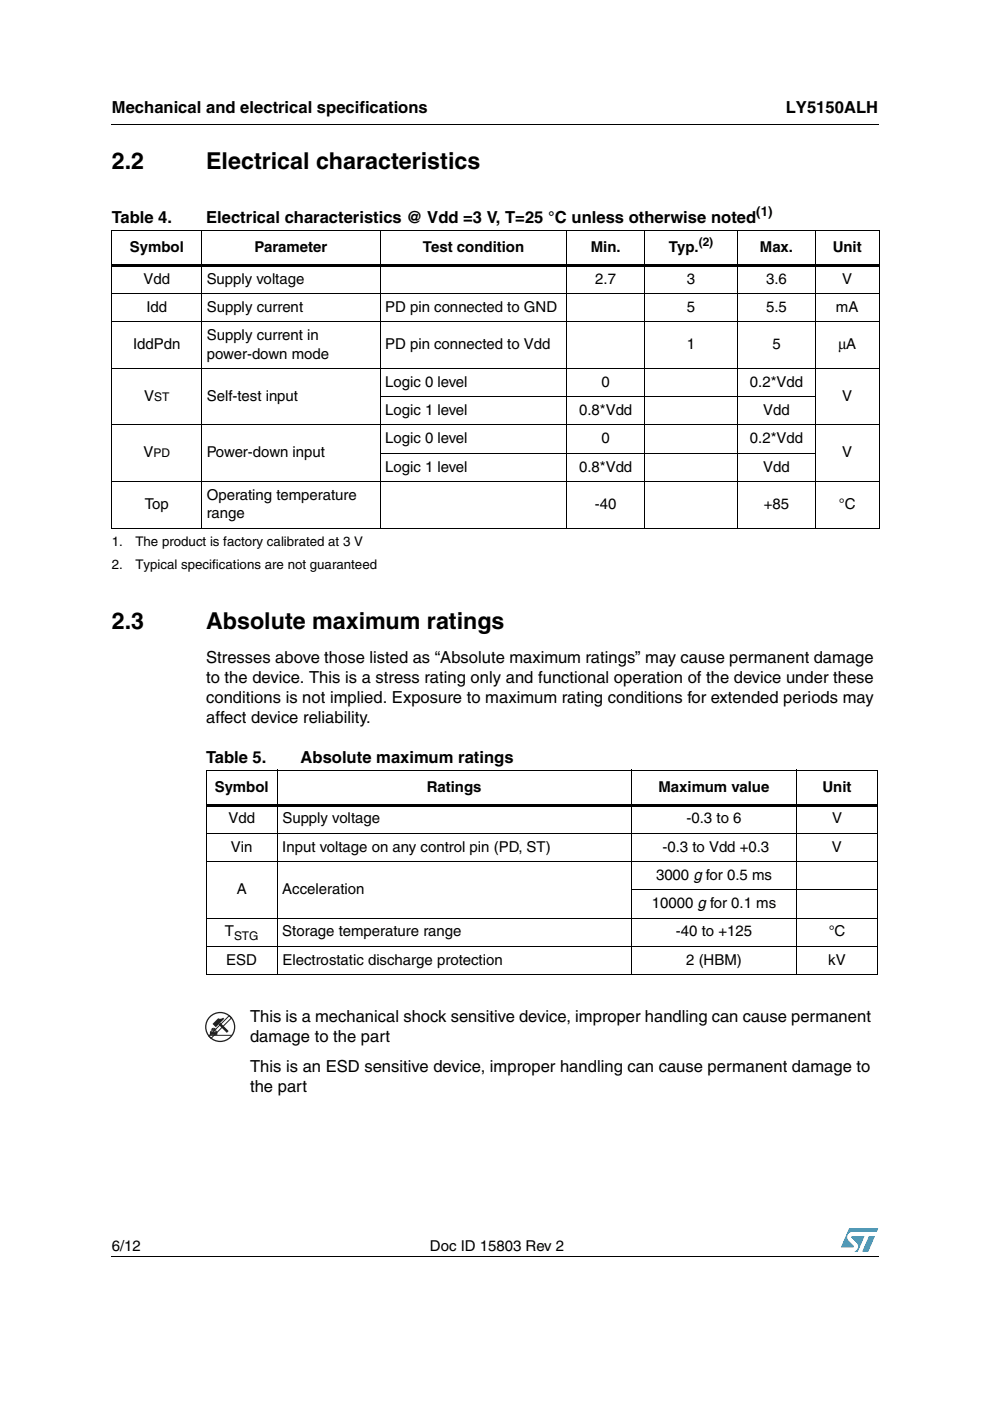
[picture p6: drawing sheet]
<svg xmlns="http://www.w3.org/2000/svg" width="210mm" height="297mm" viewBox="0 0 210 297" stroke-linecap="round" stroke-linejoin="round" font-family="sans-serif">
<defs><g id="words">
<g font-size="4.9">
<text x="23.7" y="35.9">2.2</text>
<text x="43.7" y="35.9">Electrical characteristics</text>
<text x="23.7" y="133.4">2.3</text>
<text x="43.7" y="133.4">Absolute maximum ratings</text>
</g>
<g font-size="3.5">
<text x="23.7" y="23.9">Mechanical and electrical specifications</text>
<text x="166.6" y="23.9">LY5150ALH</text>
<text x="23.7" y="47.3">Table 4.</text>
<text x="43.7" y="47.3">Electrical characteristics @ Vdd =3 V, T=25 °C unless otherwise noted</text>
<text x="43.7" y="140.6">Stresses above those listed as “Absolute maximum ratings” may cause permanent damage</text>
<text x="43.7" y="144.8">to the device. This is a stress rating only and functional operation of the device under these</text>
<text x="43.7" y="149">conditions is not implied. Exposure to maximum rating conditions for extended periods may</text>
<text x="43.7" y="153.3">affect device reliability.</text>
<text x="43.7" y="161.7">Table 5.</text>
<text x="63.7" y="161.7">Absolute maximum ratings</text>
<text x="53" y="216.7">This is a mechanical shock sensitive device, improper handling can cause permanent</text>
<text x="53" y="220.9">damage to the part</text>
<text x="53" y="227.3">This is an ESD sensitive device, improper handling can cause permanent damage to</text>
<text x="53" y="231.5">the part</text>
</g>
<g font-size="3.2">
<text x="27.5" y="53.4">Symbol</text>
<text x="54" y="53.4">Parameter</text>
<text x="89.7" y="53.4">Test condition</text>
<text x="125.3" y="53.4">Min.</text>
<text x="141.8" y="53.4">Typ.</text>
<text x="161.1" y="53.4">Max.</text>
<text x="176.5" y="53.4">Unit</text>
<text x="30.4" y="60.1">Vdd</text>
<text x="43.8" y="60.1">Supply voltage</text>
<text x="126.2" y="60.1">2.7</text>
<text x="145.6" y="60.1">3</text>
<text x="162.4" y="60.1">3.6</text>
<text x="178.6" y="60.1">V</text>
<text x="31.1" y="66.1">Idd</text>
<text x="43.8" y="66.1">Supply current</text>
<text x="81.7" y="66.1">PD pin connected to GND</text>
<text x="145.6" y="66.1">5</text>
<text x="162.4" y="66.1">5.5</text>
<text x="177.2" y="66.1">mA</text>
<text x="28.2" y="74.1">IddPdn</text>
<text x="43.8" y="72.1">Supply current in</text>
<text x="43.8" y="76">power-down mode</text>
<text x="81.7" y="74.1">PD pin connected to Vdd</text>
<text x="145.6" y="74.1">1</text>
<text x="163.8" y="74.1">5</text>
<text x="177.8" y="74.1">µA</text>
<text x="81.7" y="82">Logic 0 level</text>
<text x="127.5" y="82">0</text>
<text x="159" y="82">0.2*Vdd</text>
<text x="30.6" y="85">V</text>
<text x="43.8" y="85">Self-test input</text>
<text x="81.7" y="88">Logic 1 level</text>
<text x="122.8" y="88">0.8*Vdd</text>
<text x="161.8" y="88">Vdd</text>
<text x="178.6" y="85">V</text>
<text x="81.7" y="94">Logic 0 level</text>
<text x="127.5" y="94">0</text>
<text x="159" y="94">0.2*Vdd</text>
<text x="30.4" y="97">V</text>
<text x="43.8" y="97">Power-down input</text>
<text x="81.7" y="100">Logic 1 level</text>
<text x="122.8" y="100">0.8*Vdd</text>
<text x="161.8" y="100">Vdd</text>
<text x="178.6" y="97">V</text>
<text x="30.7" y="107.9">Top</text>
<text x="43.8" y="106">Operating temperature</text>
<text x="126.1" y="107.9">-40</text>
<text x="162" y="107.9">+85</text>
<text x="177.9" y="107.9">°C</text>
<text x="43.8" y="109.9">range</text>
<text x="45.5" y="167.9">Symbol</text>
<text x="90.5" y="167.9">Ratings</text>
<text x="139.6" y="167.9">Maximum value</text>
<text x="174.4" y="167.9">Unit</text>
<text x="48.4" y="174.6">Vdd</text>
<text x="59.9" y="174.6">Supply voltage</text>
<text x="145.6" y="174.6">-0.3 to 6</text>
<text x="176.4" y="174.6">V</text>
<text x="49" y="180.6">Vin</text>
<text x="59.9" y="180.6">Input voltage on any control pin (PD, ST)</text>
<text x="140.5" y="180.6">-0.3 to Vdd +0.3</text>
<text x="176.4" y="180.6">V</text>
<text x="50.2" y="189.5">A</text>
<text x="59.9" y="189.5">Acceleration</text>
<text x="139.1" y="186.5">3000 g for 0.5 ms</text>
<text x="138.2" y="192.6">10000 g for 0.1 ms</text>
<text x="47.7" y="198.5">T</text>
<text x="59.9" y="198.5">Storage temperature range</text>
<text x="143.3" y="198.5">-40 to +125</text>
<text x="175.7" y="198.5">°C</text>
<text x="48" y="204.5">ESD</text>
<text x="59.9" y="204.5">Electrostatic discharge protection</text>
<text x="145.5" y="204.5">2 (HBM)</text>
<text x="175.6" y="204.5">kV</text>
<text x="23.7" y="265.1">6/12</text>
<text x="91.2" y="265.1">Doc ID 15803 Rev 2</text>
</g>
<g font-size="2.8">
<text x="160.4" y="45.9">(1)</text>
<text x="23.7" y="115.9">1.</text>
<text x="28.7" y="115.9">The product is factory calibrated at 3 V</text>
<text x="23.7" y="120.7">2.</text>
<text x="28.7" y="120.7">Typical specifications are not guaranteed</text>
</g>
<g font-size="2.5">
<text x="148.1" y="52.2">(2)</text>
<text x="32.7" y="85">ST</text>
<text x="32.5" y="97">PD</text>
<text x="49.6" y="199.3">STG</text>
</g>
</g></defs>
<g fill="#0099d8">
<path d="M184.2 262.1h1.3l-1.4 3.3h-1.3z"/>
<path d="M180 260.5h6.2l-.3 .7h-5.2a1.13 1.13 0 0 0-1 .7 1.13 1.13 0 0 0 .3 1.2l1 1v.3l-2.7 .1z"/>
<path d="M180.6 262.1h2.7l-1.4 3.3h-.7a1.18 1.18 0 0 0 .4-1.9l-1-1.1z"/>
</g>
<path d="M23.6 26.2l.1 .2zM23.6 56h162.9v.5h-162.9zM43.6 170.4h142.5v.5h-142.5zM23.6 266.3l.1 .1z" fill="#000"/>
<g fill="none" stroke="#000" stroke-width=".21">
<path d="M23.7 26.3h162.6M23.6 48.8h162.9M23.7 48.9v63M42.8 48.7v63.4M80.6 48.7v63.4M120.2 48.7v63.4M136.6 48.7v63.4M156.4 48.7v63.4M172.8 48.7v63.4M186.4 48.9v63M23.6 62.3h162.9M23.6 68.2h162.9"/>
<path d="M23.6 78.1h162.9M23.6 90.1h162.9M80.5 84.1h92.4M80.5 96.1h92.4M23.6 102.1h162.9M23.6 112h162.9M43.6 163.3h142.5M43.6 176.7h142.5M43.7 163.3v43.3M58.8 163.2v43.5M133.8 163.2v43.5M169 163.2v43.5"/>
<path d="M186 163.3v43.3M43.6 182.7h142.5M43.6 194.7h142.5M133.7 188.7h52.4M43.6 200.7h142.5M43.6 206.7h142.5M23.7 266.3h162.6"/>
</g>
<g fill="#fff">
<path d="M43.5 214.5h6.4v6.4h-6.4z"/>
<circle cx="46.7" cy="217.7" r="3.1"/>
</g>
<circle cx="46.7" cy="217.7" r="3.1" fill="none" stroke="#231f20" stroke-width=".27"/>
<path d="M44.6 218.9h1.4v.4h-1.4z" fill="#231f20" stroke="#231f20" stroke-width=".21"/>
<path d="M44.3 219.5h4.9M44.6 218.8l.6-.3 .8 .3M44.7 218.4l.5-.2 .6 .2M44.9 218.1l.4-.1 .4 .1" fill="none" stroke="#231f20" stroke-width=".21"/>
<g fill="#231f20">
<path d="M46.3 217.2l.4-.4 1.8 1.8-.4 .4z"/>
<path d="M46.3 215.9l.4 .1 .6-.2 .2 .2-1.7 1.8-.7-.7z"/>
</g>
<path d="M48.6 215.3l.5 .5-4.3 4.3-.5-.4z" fill="none" stroke="#231f20" stroke-width=".21"/>
<path d="M43.6 224.2h6.7v6.7h-6.7z" fill="#fff"/>
<use href="#words"/>
</svg>
